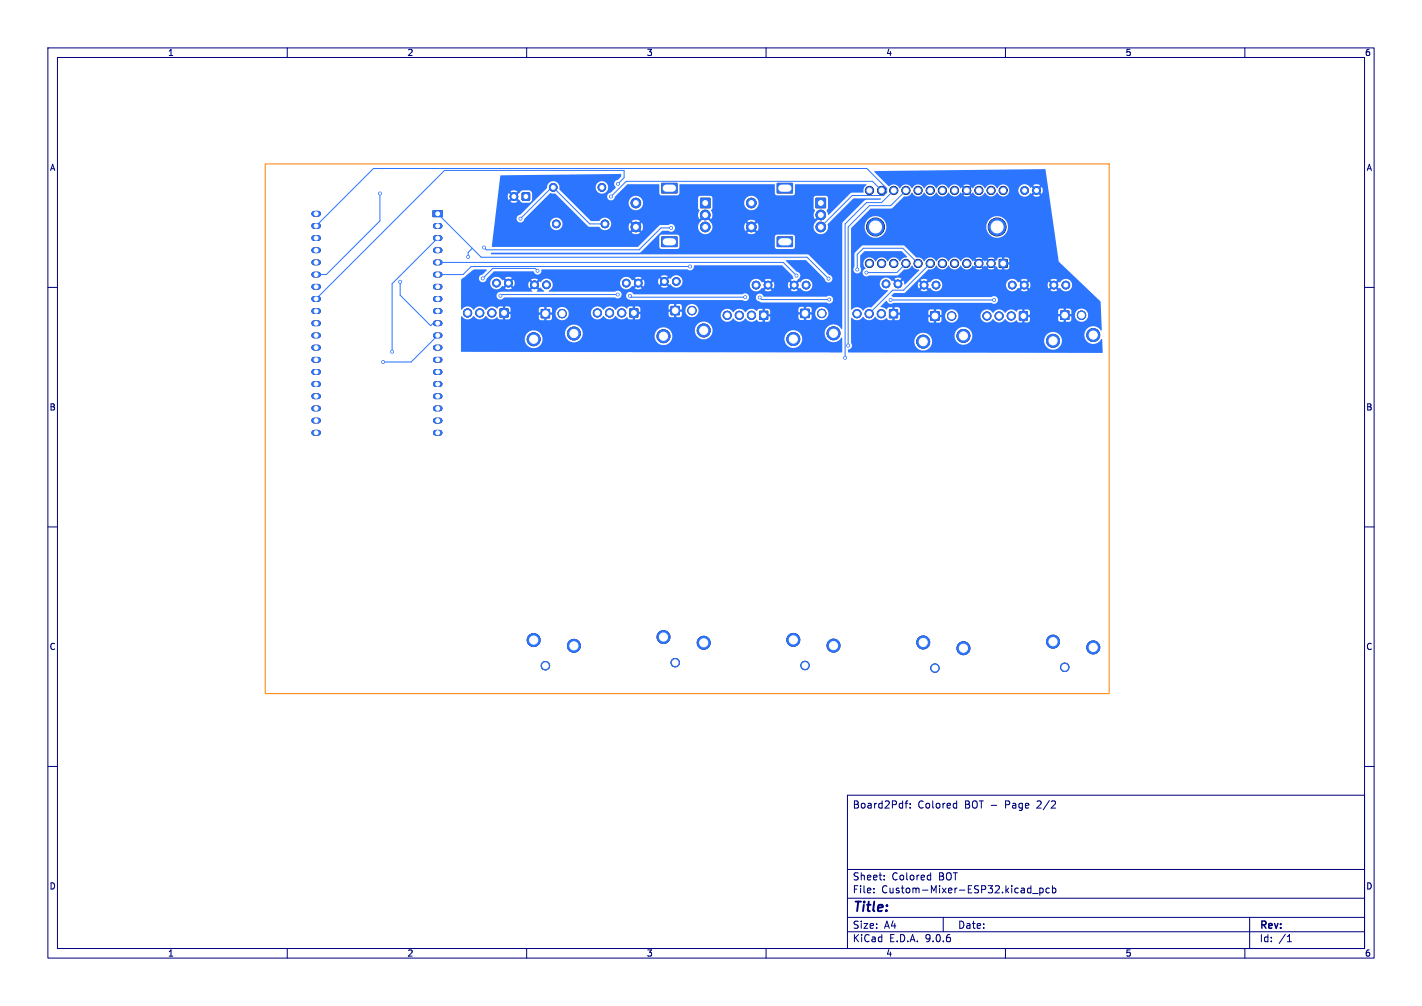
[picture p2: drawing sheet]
<svg xmlns="http://www.w3.org/2000/svg" width="297mm" height="210mm" viewBox="0 0 297 210" stroke-linecap="round" stroke-linejoin="round" font-family="sans-serif">
<defs><g id="words">
<text font-size="2.8" fill="#000080" x="178" y="190.9">Title:</text>
<g font-size="2.1" fill="#000080">
<text x="178" y="169">Board2Pdf:</text>
<text x="191.7" y="169">Colored</text>
<text x="201.5" y="169">BOT -</text>
<text x="210.2" y="169">Page</text>
<text x="217" y="169">2/2</text>
<text x="178" y="184">Sheet:</text>
<text x="186.2" y="184">Colored</text>
<text x="196.1" y="184">BOT</text>
<text x="178" y="186.7">File:</text>
<text x="184.1" y="186.7">Custom-Mixer-ESP32.kicad_pcb</text>
<text x="178" y="196.9">KiCad</text>
<text x="178" y="194.1">Size:</text>
<text x="184.7" y="194.1">A4</text>
<text x="185.7" y="196.9">E.D.A.</text>
<text x="193.3" y="196.9">9.0.6</text>
<text x="200" y="194.1">Date:</text>
<text x="263" y="194.3">Rev:</text>
<text x="263" y="196.9">Id:</text>
<text x="267.1" y="196.9">/1</text>
</g>
<g font-size="1.8" fill="#000080">
<text x="35" y="11.9">1</text>
<text x="85" y="11.9">2</text>
<text x="135" y="11.9">3</text>
<text x="185" y="11.9">4</text>
<text x="235" y="11.9">5</text>
<text x="285" y="11.9">6</text>
<text x="10.3" y="35.9">A</text>
<text x="285.4" y="35.9">A</text>
<text x="10.3" y="85.9">B</text>
<text x="285.3" y="85.9">B</text>
<text x="10.3" y="135.9">C</text>
<text x="285.3" y="135.9">C</text>
<text x="10.3" y="185.9">D</text>
<text x="285.3" y="185.9">D</text>
<text x="35" y="199.9">1</text>
<text x="85" y="199.9">2</text>
<text x="135" y="199.9">3</text>
<text x="185" y="199.9">4</text>
<text x="235" y="199.9">5</text>
<text x="285" y="199.9">6</text>
</g>
</g></defs>
<g fill="#000" stroke="#000" stroke-width=".21">
<path d="M90.4 44h2v1.2h-2zM109.1 40.3h1.5v1.5h-1.5zM138.2 38.3h3.2v2h-3.2zM138.2 49.5h3.2v2h-3.2zM146.3 41.4h2v2h-2zM162.3 38.3h3.2v2h-3.2zM162.3 49.5h3.2v2h-3.2zM170.4 41.4h2v2h-2zM208.7 54.2h1.7v1.6h-1.7zM104.4 64.5h1.7v1.7h-1.7zM113 64.6h1.8v1.7h-1.8zM131.5 64.5h1.7v1.7h-1.7z"/>
<path d="M140.2 64h1.7v1.7h-1.7zM158.7 65h1.7v1.7h-1.7zM167.3 64.6h1.7v1.7h-1.7zM185.8 64.6h1.7v1.7h-1.7zM194.4 65.1h1.7v1.7h-1.7zM212.9 65.1h1.7v1.7h-1.7zM221.5 64.9h1.8v1.8h-1.8z"/>
<circle cx="115.6" cy="39.1" r=".8"/>
<circle cx="125.7" cy="39.1" r=".8"/>
<circle cx="181.6" cy="39.8" r=".86"/>
<circle cx="184.1" cy="39.8" r=".86"/>
<circle cx="186.7" cy="39.8" r=".86"/>
<circle cx="189.2" cy="39.8" r=".86"/>
<circle cx="191.8" cy="39.8" r=".86"/>
<circle cx="194.3" cy="39.8" r=".86"/>
<circle cx="196.8" cy="39.8" r=".86"/>
<circle cx="199.4" cy="39.8" r=".86"/>
<circle cx="201.9" cy="39.8" r=".86"/>
<circle cx="204.5" cy="39.8" r=".86"/>
<circle cx="207" cy="39.8" r=".86"/>
<circle cx="209.5" cy="39.8" r=".86"/>
<circle cx="214" cy="39.8" r=".8"/>
<circle cx="216.5" cy="39.8" r=".8"/>
<circle cx="103.7" cy="59.1" r=".8"/>
<circle cx="106.2" cy="59.1" r=".8"/>
<circle cx="107.3" cy="41" r=".8"/>
<circle cx="111.6" cy="59.5" r=".8"/>
<circle cx="114.1" cy="59.5" r=".8"/>
<circle cx="116.2" cy="46.7" r=".8"/>
<circle cx="126.3" cy="46.7" r=".8"/>
<circle cx="130.8" cy="59.1" r=".8"/>
<circle cx="132.8" cy="47.4" r="1"/>
<circle cx="132.8" cy="42.4" r="1"/>
<circle cx="133.3" cy="59.1" r=".8"/>
<circle cx="138.8" cy="58.8" r=".8"/>
<circle cx="141.3" cy="58.8" r=".8"/>
<circle cx="147.3" cy="44.9" r="1"/>
<circle cx="147.3" cy="47.4" r="1"/>
<circle cx="156.9" cy="47.4" r="1"/>
<circle cx="156.9" cy="42.4" r="1"/>
<circle cx="157.9" cy="59.5" r=".8"/>
<circle cx="160.4" cy="59.5" r=".8"/>
<circle cx="165.9" cy="59.5" r=".8"/>
<circle cx="168.4" cy="59.5" r=".8"/>
<circle cx="171.4" cy="44.9" r="1"/>
<circle cx="171.4" cy="47.4" r="1"/>
<circle cx="181.6" cy="55" r=".86"/>
<circle cx="182.9" cy="47.4" r="1.86"/>
<circle cx="184.1" cy="55" r=".86"/>
<circle cx="185.1" cy="59.3" r=".8"/>
<circle cx="186.7" cy="55" r=".86"/>
<circle cx="187.6" cy="59.3" r=".8"/>
<circle cx="189.2" cy="55" r=".86"/>
<circle cx="191.8" cy="55" r=".86"/>
<circle cx="193" cy="59.5" r=".8"/>
<circle cx="194.3" cy="55" r=".86"/>
<circle cx="195.5" cy="59.5" r=".8"/>
<circle cx="196.8" cy="55" r=".86"/>
<circle cx="199.4" cy="55" r=".86"/>
<circle cx="201.9" cy="55" r=".86"/>
<circle cx="204.5" cy="55" r=".86"/>
<circle cx="207" cy="55" r=".86"/>
<circle cx="208.3" cy="47.4" r="1.86"/>
<circle cx="211.4" cy="59.5" r=".8"/>
<circle cx="213.9" cy="59.5" r=".8"/>
<circle cx="220.1" cy="59.5" r=".8"/>
<circle cx="222.6" cy="59.5" r=".8"/>
<circle cx="97.7" cy="65.3" r=".85"/>
<circle cx="100.2" cy="65.3" r=".85"/>
<circle cx="102.7" cy="65.3" r=".85"/>
<circle cx="111.5" cy="70.8" r="1.35"/>
<circle cx="117.4" cy="65.5" r=".87"/>
<circle cx="119.9" cy="69.6" r="1.35"/>
<circle cx="124.8" cy="65.3" r=".85"/>
<circle cx="127.3" cy="65.3" r=".85"/>
<circle cx="129.9" cy="65.3" r=".85"/>
<circle cx="138.6" cy="70.2" r="1.35"/>
<circle cx="144.5" cy="64.8" r=".87"/>
<circle cx="147" cy="69" r="1.35"/>
<circle cx="151.9" cy="65.8" r=".85"/>
<circle cx="154.4" cy="65.8" r=".85"/>
<circle cx="157" cy="65.8" r=".85"/>
<circle cx="165.7" cy="70.8" r="1.35"/>
<circle cx="171.6" cy="65.4" r=".87"/>
<circle cx="174.1" cy="69.6" r="1.35"/>
<circle cx="179" cy="65.5" r=".85"/>
<circle cx="181.5" cy="65.5" r=".85"/>
<circle cx="184.1" cy="65.5" r=".85"/>
<circle cx="192.8" cy="71.3" r="1.35"/>
<circle cx="198.8" cy="66" r=".87"/>
<circle cx="201.2" cy="70.1" r="1.35"/>
<circle cx="206.1" cy="66" r=".85"/>
<circle cx="208.7" cy="66" r=".85"/>
<circle cx="211.2" cy="66" r=".85"/>
<circle cx="219.9" cy="71.1" r="1.35"/>
<circle cx="225.9" cy="65.8" r=".87"/>
<circle cx="228.3" cy="69.9" r="1.35"/>
<circle cx="111.5" cy="133.6" r="1.35"/>
<circle cx="113.9" cy="139" r=".87"/>
<circle cx="119.9" cy="134.8" r="1.35"/>
<circle cx="138.6" cy="133" r="1.35"/>
<circle cx="141" cy="138.3" r=".87"/>
<circle cx="147" cy="134.2" r="1.35"/>
<circle cx="165.7" cy="133.6" r="1.35"/>
<circle cx="168.1" cy="138.9" r=".87"/>
<circle cx="174.1" cy="134.8" r="1.35"/>
<circle cx="192.8" cy="134.1" r="1.35"/>
<circle cx="195.3" cy="139.5" r=".87"/>
<circle cx="201.2" cy="135.3" r="1.35"/>
<circle cx="219.9" cy="133.9" r="1.35"/>
<circle cx="222.4" cy="139.3" r=".87"/>
<circle cx="228.3" cy="135.1" r="1.35"/>
</g>
<g fill="none" stroke="#000" stroke-width="1.2">
<path d="M65.6 47.2h.8M65.6 49.7h.8M65.6 52.2h.8M65.6 54.8h.8M65.6 57.3h.8M65.6 59.9h.8M65.6 44.6h.8M91 47.2h.8M91 49.7h.8M91 52.2h.8M91 54.8h.8M91 57.3h.8"/>
<path d="M91 59.9h.8M65.6 62.4h.8M65.6 64.9h.8M65.6 67.5h.8M65.6 70h.8M65.6 72.6h.8M65.6 75.1h.8M65.6 77.6h.8M91 62.4h.8M91 64.9h.8M91 67.5h.8M91 70h.8"/>
<path d="M91 72.6h.8M91 75.1h.8M91 77.6h.8M65.6 80.2h.8M65.6 82.7h.8M65.6 85.3h.8M65.6 90.3h.8M65.6 87.8h.8M91 80.2h.8M91 82.7h.8M91 85.3h.8M91 87.8h.8"/>
<path d="M91 90.3h.8"/>
</g>
<g fill="#2b75ff" stroke="#2b75ff" stroke-width=".21">
<path d="M194.4 65.1h1.7v1.7h-1.7z"/>
<path d="M167.3 64.6h1.7v1.7h-1.7z"/>
<path d="M104.4 64.5h1.7v1.7h-1.7z"/>
<path d="M131.5 64.5h1.7v1.7h-1.7z"/>
<path d="M140.2 64h1.7v1.7h-1.7z"/>
<path d="M90.4 44h2v1.2h-2z"/>
<path d="M221.5 64.9h1.8v1.8h-1.8z"/>
<path d="M208.8 54.2h1.5v1.6h-1.5z"/>
<path d="M113 64.6h1.8v1.7h-1.8z"/>
<path d="M170.4 41.4h2v2h-2z"/>
<path d="M162.3 38.3h3.2v2h-3.2z"/>
<path d="M162.3 49.5h3.2v2h-3.2z"/>
<path d="M109.1 40.3h1.5v1.5h-1.5z"/>
<path d="M146.3 41.4h2v2h-2z"/>
<path d="M138.2 38.3h3.2v2h-3.2z"/>
<path d="M138.2 49.5h3.2v2h-3.2z"/>
<path d="M212.9 65.1h1.7v1.7h-1.7z"/>
<path d="M185.8 64.6h1.7v1.7h-1.7z"/>
<path d="M158.7 65h1.7v1.7h-1.7z"/>
<circle cx="157.9" cy="59.5" r=".8"/>
<circle cx="160.4" cy="59.5" r=".8"/>
<circle cx="168.4" cy="59.5" r=".8"/>
<circle cx="165.9" cy="59.5" r=".8"/>
<circle cx="198.8" cy="66" r=".87"/>
<circle cx="195.3" cy="139.5" r=".87"/>
<circle cx="201.2" cy="70.1" r="1.35"/>
<circle cx="192.8" cy="71.3" r="1.35"/>
<circle cx="192.8" cy="134.1" r="1.35"/>
<circle cx="201.2" cy="135.3" r="1.35"/>
<circle cx="171.6" cy="65.4" r=".87"/>
<circle cx="168.1" cy="138.9" r=".87"/>
<circle cx="174.1" cy="69.6" r="1.35"/>
<circle cx="165.7" cy="70.8" r="1.35"/>
<circle cx="165.7" cy="133.6" r="1.35"/>
<circle cx="174.1" cy="134.8" r="1.35"/>
<circle cx="185.1" cy="59.3" r=".8"/>
<circle cx="187.6" cy="59.3" r=".8"/>
<circle cx="102.7" cy="65.3" r=".85"/>
<circle cx="100.2" cy="65.3" r=".85"/>
<circle cx="97.7" cy="65.3" r=".85"/>
<circle cx="126.3" cy="46.7" r=".8"/>
<circle cx="116.2" cy="46.7" r=".8"/>
<circle cx="129.9" cy="65.3" r=".85"/>
<circle cx="127.3" cy="65.3" r=".85"/>
<circle cx="124.8" cy="65.3" r=".85"/>
<circle cx="144.5" cy="64.8" r=".87"/>
<circle cx="141" cy="138.3" r=".87"/>
<circle cx="147" cy="69" r="1.35"/>
<circle cx="138.6" cy="70.2" r="1.35"/>
<circle cx="138.6" cy="133" r="1.35"/>
<circle cx="147" cy="134.2" r="1.35"/>
<circle cx="225.9" cy="65.8" r=".87"/>
<circle cx="222.4" cy="139.3" r=".87"/>
<circle cx="228.3" cy="69.9" r="1.35"/>
<circle cx="219.9" cy="71.1" r="1.35"/>
<circle cx="219.9" cy="133.9" r="1.35"/>
<circle cx="228.3" cy="135.1" r="1.35"/>
<circle cx="207" cy="55" r=".75"/>
<circle cx="204.5" cy="55" r=".75"/>
<circle cx="201.9" cy="55" r=".75"/>
<circle cx="199.4" cy="55" r=".75"/>
<circle cx="196.8" cy="55" r=".75"/>
<circle cx="194.3" cy="55" r=".75"/>
<circle cx="191.8" cy="55" r=".75"/>
<circle cx="189.2" cy="55" r=".75"/>
<circle cx="186.7" cy="55" r=".75"/>
<circle cx="184.1" cy="55" r=".75"/>
<circle cx="181.6" cy="55" r=".75"/>
<circle cx="181.6" cy="39.8" r=".75"/>
<circle cx="184.1" cy="39.8" r=".75"/>
<circle cx="186.7" cy="39.8" r=".75"/>
<circle cx="189.2" cy="39.8" r=".75"/>
<circle cx="191.8" cy="39.8" r=".75"/>
<circle cx="194.3" cy="39.8" r=".75"/>
<circle cx="196.8" cy="39.8" r=".75"/>
<circle cx="199.4" cy="39.8" r=".75"/>
<circle cx="201.9" cy="39.8" r=".75"/>
<circle cx="204.5" cy="39.8" r=".75"/>
<circle cx="207" cy="39.8" r=".75"/>
<circle cx="209.5" cy="39.8" r=".75"/>
<circle cx="208.3" cy="47.4" r="1.76"/>
<circle cx="182.9" cy="47.4" r="1.76"/>
<circle cx="222.6" cy="59.5" r=".8"/>
<circle cx="220.1" cy="59.5" r=".8"/>
<circle cx="141.3" cy="58.8" r=".8"/>
<circle cx="138.8" cy="58.8" r=".8"/>
<circle cx="195.5" cy="59.5" r=".8"/>
<circle cx="193" cy="59.5" r=".8"/>
<circle cx="117.4" cy="65.5" r=".87"/>
<circle cx="113.9" cy="139" r=".87"/>
<circle cx="119.9" cy="69.6" r="1.35"/>
<circle cx="111.5" cy="70.8" r="1.35"/>
<circle cx="111.5" cy="133.6" r="1.35"/>
<circle cx="119.9" cy="134.8" r="1.35"/>
<circle cx="211.4" cy="59.5" r=".8"/>
<circle cx="213.9" cy="59.5" r=".8"/>
<circle cx="171.4" cy="47.4" r="1"/>
<circle cx="171.4" cy="44.9" r="1"/>
<circle cx="156.9" cy="47.4" r="1"/>
<circle cx="156.9" cy="42.4" r="1"/>
<circle cx="107.3" cy="41" r=".8"/>
<circle cx="147.3" cy="47.4" r="1"/>
<circle cx="147.3" cy="44.9" r="1"/>
<circle cx="132.8" cy="47.4" r="1"/>
<circle cx="132.8" cy="42.4" r="1"/>
<circle cx="103.7" cy="59.1" r=".8"/>
<circle cx="106.2" cy="59.1" r=".8"/>
<circle cx="211.2" cy="66" r=".85"/>
<circle cx="208.7" cy="66" r=".85"/>
<circle cx="206.1" cy="66" r=".85"/>
<circle cx="130.8" cy="59.1" r=".8"/>
<circle cx="133.3" cy="59.1" r=".8"/>
<circle cx="114.1" cy="59.5" r=".8"/>
<circle cx="111.6" cy="59.5" r=".8"/>
<circle cx="115.6" cy="39.1" r=".8"/>
<circle cx="125.7" cy="39.1" r=".8"/>
<circle cx="184.1" cy="65.5" r=".85"/>
<circle cx="181.5" cy="65.5" r=".85"/>
<circle cx="179" cy="65.5" r=".85"/>
<circle cx="214" cy="39.8" r=".8"/>
<circle cx="216.5" cy="39.8" r=".8"/>
<circle cx="157" cy="65.8" r=".85"/>
<circle cx="154.4" cy="65.8" r=".85"/>
<circle cx="151.9" cy="65.8" r=".85"/>
<circle cx="81.9" cy="73.4" r=".3"/>
<circle cx="166.4" cy="57.5" r=".3"/>
<circle cx="144.1" cy="55.6" r=".3"/>
<circle cx="207.6" cy="62.6" r=".3"/>
<circle cx="158.7" cy="62.1" r=".3"/>
<circle cx="186" cy="62.6" r=".3"/>
<circle cx="173.1" cy="58.2" r=".3"/>
<circle cx="97.8" cy="53.6" r=".3"/>
<circle cx="112.3" cy="56.5" r=".3"/>
<circle cx="129" cy="61.5" r=".3"/>
<circle cx="100.8" cy="58.1" r=".3"/>
<circle cx="108.7" cy="45.7" r=".3"/>
<circle cx="173.2" cy="62.5" r=".3"/>
<circle cx="131.6" cy="61.7" r=".3"/>
<circle cx="104.5" cy="61.7" r=".3"/>
<circle cx="155.6" cy="62" r=".3"/>
<circle cx="179.1" cy="56.3" r=".3"/>
<circle cx="181" cy="56.9" r=".3"/>
<circle cx="176.5" cy="74.7" r=".3"/>
<circle cx="177.1" cy="72.1" r=".3"/>
<circle cx="127.6" cy="41" r=".3"/>
<circle cx="79.4" cy="40.4" r=".3"/>
<circle cx="140.2" cy="47.6" r=".3"/>
<circle cx="83.6" cy="58.8" r=".3"/>
<circle cx="101.1" cy="51.7" r=".3"/>
<circle cx="80" cy="75.6" r=".3"/>
<circle cx="129.1" cy="38.4" r=".3"/>
</g>
<g fill="none" stroke="#2b75ff" stroke-width="1.2">
<path d="M65.6 47.2h.8M65.6 49.7h.8M65.6 52.2h.8M65.6 54.8h.8M65.6 57.3h.8M65.6 59.9h.8M65.6 44.6h.8M91 47.2h.8M91 49.7h.8M91 52.2h.8M91 54.8h.8M91 57.3h.8"/>
<path d="M91 59.9h.8M65.6 62.4h.8M65.6 64.9h.8M65.6 67.5h.8M65.6 70h.8M65.6 72.6h.8M65.6 75.1h.8M65.6 77.6h.8M91 62.4h.8M91 64.9h.8M91 67.5h.8M91 70h.8"/>
<path d="M91 72.6h.8M91 75.1h.8M91 77.6h.8M65.6 80.2h.8M65.6 82.7h.8M65.6 85.3h.8M65.6 90.3h.8M65.6 87.8h.8M91 80.2h.8M91 82.7h.8M91 85.3h.8M91 87.8h.8"/>
<path d="M91 90.3h.8"/>
</g>
<g fill="none" stroke="#2b75ff" stroke-width=".21">
<path d="M129.1 38.4l1.3-1.3v-1.5h-37.6l-26.8 26.8M184.1 39.8l-1.9-1.9h-51.4l-3.2 3.1M186.7 39.8l-2.6 2.5h-3.1l-4.5 4.4v28M189.2 39.8l-3.2 3.1h-4.4l-4.5 4.5v24.7M66 47.2l12-12h103l4.2 4.1v.9l-.6 .6h-6.6l-6.6 6.6M79.4 40.4v5.7l-11.3 11.2h-2.1M83.6 58.8v2.8l6.4 6.4 .5-.5h.9M91.4 49.7l-9.5 9.5v14.2M91.4 54.8h72.2l2.8 2.7M91.4 44.6l9.1 9.1h68.1l4.5 4.5M98.6 51.8l-.8 .9v.9M108.7 45.7l6.5-6.6h.4l7.6 7.6h3.1"/>
<path d="M112.3 56.5l-.5-.5h-8.9l-2.1 2.1M140.2 47.6h-2.1l-4.6 4.6h-31.9l-.5-.5M144.1 55.6h-45.7l-1.7 1.7h-5.3M189.2 55l-1.9 1.9h-6.3M191.8 55l-3.2-3.2h-8.3l-1.2 1.3v3.2M194.3 55l-5.6 5.6h-2.2l-5 4.9M91.4 70l-5.5 5.6h-5.9M129 61.5h-24.2l-.3 .2M131.6 61.8l.3 .2h23.7M158.7 62.1l.4 .4h14.1M186 62.6h21.6"/>
</g>
<g fill="#2b75ff">
<path d="M182.7 35.7l35.6-.4 .7 4.4h-1.2l-.2-.7-.7 .7-.4-.3 .7-.7a1.29 1.29 0 0 0-1.4 0l.7 .7-.4 .3-.7-.7-.2 .2a1.33 1.33 0 0 0-2.1-.4 1.33 1.33 0 0 0 .1 2.1 1.33 1.33 0 0 0 2-.6l.2 .2 .7-.7 .4 .4-.7 .7a1.29 1.29 0 0 0 1.4-.1l-.7-.6 .4-.4 .7 .7 .2-.8h1.2l1.1 7.5h-9.6v-.3a2.26 2.26 0 0 0-2.4-1.8 2.26 2.26 0 0 0-2.1 2.1h-20.9v-.3a2.26 2.26 0 0 0-3.7-1.3 2.26 2.26 0 0 0 .6 3.9 2.26 2.26 0 0 0 3.1-2.3h20.9v.3a2.26 2.26 0 0 0 2.4 2.1 2.26 2.26 0 0 0 2.1-2.4h9.6l1 7.4 5.1 4.8h-2.3a1.35 1.35 0 0 0-1.1-1.2 1.35 1.35 0 0 0-1.4 .8l-.2-.2-.7 .7-.3-.4 .6-.7a1.29 1.29 0 0 0-1.4 0l.7 .7-.4 .4-.7-.7-.2 .6h-3.6l-.2-.6-.7 .7-.3-.4 .6-.7a1.29 1.29 0 0 0-1.4 0l.7 .7-.4 .4-.7-.7-.2 .1a1.32 1.32 0 0 0-1.4-.7 1.32 1.32 0 0 0-1.1 1.2h-13.3v-.2a1.35 1.35 0 0 0-1.2-1 1.35 1.35 0 0 0-1.3 .8l-.2-.2-.7 .7-.4-.4 .7-.7a1.29 1.29 0 0 0-1.4 0l.7 .7-.4 .4-.7-.7a1.29 1.29 0 0 0 0 1.4l.7-.6 .4 .3-.7 .7a1.29 1.29 0 0 0 1.4 0l-.7-.7 .4-.3 .7 .6 .2-.1a1.31 1.31 0 0 0 1.5 .7 1.31 1.31 0 0 0 1-1.4h13.3v.2a1.35 1.35 0 0 0 1.1 1.2 1.35 1.35 0 0 0 1.5-.7l.1 .1 .7-.6 .4 .3-.7 .7a1.29 1.29 0 0 0 1.4 0l-.6-.7 .3-.3 .7 .6 .2-.8h3.6l.2 .8 .7-.6 .4 .3-.7 .7a1.29 1.29 0 0 0 1.4 0l-.6-.7 .3-.3 .7 .6 .2-.1a1.31 1.31 0 0 0 1.5 .7 1.31 1.31 0 0 0 1-1.4h2.3l3.7 3.5 .1 2.8h-2.7l-.1-.1a1.37 1.37 0 0 0-.9-1.1 1.37 1.37 0 0 0-1.4 .4h-1.1l-.3-.4-.9-.1v.9h-.5v-.9h-.6l-.4 .3-.1 .4h-5.9l-.3-.4-.8-.1v.9h-.5v-.9h-.6l-.6 .5a1.52 1.52 0 0 0-2.4 .2 1.48 1.48 0 0 0-2.5 0 1.4 1.4 0 0 0-1.5-.7 1.4 1.4 0 0 0-1.1 1.3h-4.7v-.3a1.38 1.38 0 0 0-2.3-.6h-1.2l-.2-.3-.9-.1v.8h-.5v-.8l-.8 .1-.3 .3v.7h.8v.5h-.8l.1 .9 .3 .2h.7v-.8h.5v.8h.9l.2-.3v-.8h-.8v-.5h.8v-.7l1.1 .1a1.38 1.38 0 0 0 .6 2.2 1.38 1.38 0 0 0 1.8-1.4h4.7v.2a1.4 1.4 0 0 0 1.1 1.2 1.4 1.4 0 0 0 1.5-.7 1.48 1.48 0 0 0 2.5 0 1.57 1.57 0 0 0 2.5 .3l.3 .4h.8v-.9h.5v.9h.8l.3-.4v-.7h-.9v-.5h.9v-.6h5.9v.5h.8v.5h-.8l.2 .9 .9 .2v-.9h.5v.9h.8l.4-.4v-.7h-.9v-.5h.9v-.7h1a1.38 1.38 0 0 0 .7 2.2 1.38 1.38 0 0 0 1.8-1.4h2.7l.1 3.2-.2 .1a1.86 1.86 0 0 0-2.6-.6 1.86 1.86 0 0 0-.5 2.6h-5v-.2a1.85 1.85 0 0 0-1.4-1.5 1.85 1.85 0 0 0-1.9 .7h-15.4l-.1-.2a1.85 1.85 0 0 0-2.5-1.4 1.85 1.85 0 0 0-.8 2.8h-5l-.1-.2a1.85 1.85 0 0 0-2.9-1.1 1.85 1.85 0 0 0 .4 3.1 1.85 1.85 0 0 0 2.6-1.8h5l.1 .1a1.85 1.85 0 0 0 2.1 .5 1.85 1.85 0 0 0 1.2-1.8h15.4a1.85 1.85 0 0 0 .9 2.9 1.85 1.85 0 0 0 2.4-1.9h5l.1 .2a1.91 1.91 0 0 0 3.2-.5l.1 .2 .1 2.6-.1 .2-53-.1-.1-.1 .1-.5a.87 .87 0 0 0 .7-1.2l-.2-.2v-5.2h.3a1.41 1.41 0 0 0 2.3-.3 1.48 1.48 0 0 0 2.5 0 1.57 1.57 0 0 0 2.4 .3l.3 .4h.9v-.9h.5v.9h.8l.3-.4v-.7h-.9v-.5h.9v-.6l-.3-.4-.8-.1v1h-.5v-1l-.9 .1-.4 .4-.5-.4-.6-.1-.1-.2 1.3-1.1a.86 .86 0 0 0 1.4 .4h20.4a.82 .82 0 0 0 1.2 0 .82 .82 0 0 0 0-1.2 .82 .82 0 0 0-1.2 0h-20.4l-.4-.2 .6-.6h2l.3-.1 4.8-4.8a1.54 1.54 0 0 0 1.7-.9 1.38 1.38 0 0 0 1.2 .9 1.38 1.38 0 0 0 1.3-.9 1.38 1.38 0 0 0 1.3 .9 1.38 1.38 0 0 0 1.2-.9 1.38 1.38 0 0 0 1.3 .9 1.38 1.38 0 0 0 1.3-.9l.2 .3 .6-.6 .3 .4-.5 .6a1.25 1.25 0 0 0 1.3-.1l-.5-.5 .3-.4 .6 .6 .2-.3 .2 .3 .6-.6 .4 .4-.6 .5a1.24 1.24 0 0 0 1.4 0l-.6-.5 .4-.4 .5 .6h.3v.3l.4 .2 .6 .1v-.9h.5v.9l.7-.1 .3-.3v-.6h-.8v-.5h.8v-.6l-.3-.4-.7-.1v.9h-.5v-.9l-.6 .1-.4 .2-.1 .3h-.2l-.5 .6-.4-.4 .5-.6a1.25 1.25 0 0 0-1.3 .1l.6 .5-.4 .4-.6-.6-.2 .3-.2-.3-.6 .6-.3-.4 .5-.5a1.24 1.24 0 0 0-1.3 0l.5 .5-.3 .4-.6-.6-.3 .3a1.34 1.34 0 0 0-1.2-.9 1.34 1.34 0 0 0-1.3 .9 1.38 1.38 0 0 0-1.2-.9 1.38 1.38 0 0 0-1.3 .9 1.38 1.38 0 0 0-1.3-.9 1.38 1.38 0 0 0-1.2 .9 1.38 1.38 0 0 0-1.3-.9 1.38 1.38 0 0 0-1.3 .9l-.1-.1a1.26 1.26 0 0 0-1.4-.7l-2.6-2.5-.2-.1h-8.5l-.2 .1-1.5 1.6v2.8a.82 .82 0 0 0 0 1.1 .82 .82 0 0 0 1.1 0 .82 .82 0 0 0 .1-1.1v-2.3l.9-1h7.7l1.2 1.2-.2 .1a2.12 2.12 0 0 0-1.4 .9 1.34 1.34 0 0 0-1.3-.9 1.34 1.34 0 0 0-1.2 .9 1.38 1.38 0 0 0-1.3-.9 1.38 1.38 0 0 0-1.2 .9 1.31 1.31 0 0 0-2-.6 1.31 1.31 0 0 0-.1 2 .85 .85 0 0 0-.6 1.2 .85 .85 0 0 0 1.3 .3h5.9l1.4-1.2a1.54 1.54 0 0 0 1.7-.9 1.74 1.74 0 0 0 1.5 .9l-2.9 3.1h-.2l-.3-.9-.6 .7-.4-.3 .7-.7a1.29 1.29 0 0 0-1.5 0l.7 .7-.3 .3-.7-.7-.3 .2a1.32 1.32 0 0 0-1.7-.6 1.32 1.32 0 0 0-.7 1.6 1.32 1.32 0 0 0 1.6 .9v.1l-3.4 3.5a1.82 1.82 0 0 0-1.8 .6 1.49 1.49 0 0 0-2.4-.2v-16.9l4-4.1 4.5-.1 2.5-2.5a1.54 1.54 0 0 0 1.7-.8 1.38 1.38 0 0 0 1.2 .8 1.38 1.38 0 0 0 1.3-.8 1.38 1.38 0 0 0 1.3 .8 1.38 1.38 0 0 0 1.3-.8 1.38 1.38 0 0 0 1.2 .8 1.38 1.38 0 0 0 1.3-.8 1.38 1.38 0 0 0 1.3 .8 1.38 1.38 0 0 0 1.2-.8l.3 .3 .5-.6 .4 .3-.5 .6a1.25 1.25 0 0 0 1.3 0l-.6-.6 .4-.3 .6 .6 .2-.3a1.34 1.34 0 0 0 1.3 .8 1.34 1.34 0 0 0 1.2-.8 1.38 1.38 0 0 0 1.3 .8 1.38 1.38 0 0 0 1.3-.8 1.27 1.27 0 0 0 1.7 .8 1.27 1.27 0 0 0 .6-1.8 1.27 1.27 0 0 0-1.9-.4l-.4 .5a1.38 1.38 0 0 0-1.3-.8 1.38 1.38 0 0 0-1.3 .8 1.38 1.38 0 0 0-1.2-.8 1.38 1.38 0 0 0-1.3 .8l-.2-.2-.6 .5-.4-.3 .6-.6a1.25 1.25 0 0 0-1.4 0l.6 .6-.4 .3-.5-.5-.3 .2a1.34 1.34 0 0 0-1.3-.8 1.34 1.34 0 0 0-1.2 .8 1.38 1.38 0 0 0-1.3-.8 1.38 1.38 0 0 0-1.2 .8 1.38 1.38 0 0 0-1.3-.8 1.38 1.38 0 0 0-1.3 .8 1.38 1.38 0 0 0-1.2-.8 1.38 1.38 0 0 0-1.3 .8 1.38 1.38 0 0 0-1.3-.8 1.38 1.38 0 0 0-1.3 .8 1.41 1.41 0 0 0-2.2-.4l-3.1-3z"/>
<path d="M112 59.5l.7 .7 .3-.2 .7 .8h-1.6l.3-.3-.7-.6z"/>
<path d="M104.5 36.6l25.2-.3v.5l-.6 .7a.83 .83 0 0 0-.8 .6 .83 .83 0 0 0 .3 .9h-1.6v-.2a1.3 1.3 0 0 0-2.1-.7 1.3 1.3 0 0 0 .3 2.2 1.3 1.3 0 0 0 1.8-1.3l1.6 .1-1 1.1a.82 .82 0 0 0-.8 .8 .82 .82 0 0 0 .8 .8 .82 .82 0 0 0 .9-.8l2.6-2.5h6.5l.1 1.9 .5 .4 3.4-.1 .3-.3v-1.8l.1-.1h19.7l.1 .1v1.8l.5 .4 3.5-.1 .2-.3v-1.8l.2-.1h14.7v.2a1.54 1.54 0 0 0-.6 1.5h-2.4l-.3 .1-4.5 4.6-.5-.9 .3-.5v-2.2l-.4-.4h-2.3l-.3 .4v1h-11.5v-.3a1.5 1.5 0 0 0-2.5-.7h-7.1l-.4-.4h-2.1l-.5 .4v1h-11.5v-.3a1.51 1.51 0 0 0-2.5-.8 1.51 1.51 0 0 0 .4 2.6 1.51 1.51 0 0 0 2.1-1.5h11.5v1.2l.3 .5a1.48 1.48 0 0 0 0 1.7l.7-.7 .4 .4-.8 .7a1.52 1.52 0 0 0-.2 2.3 1.52 1.52 0 0 0 2.3 0 1.52 1.52 0 0 0-.3-2.3l-.8-.7 .4-.4 .8 .7a2.05 2.05 0 0 0-.1-1.9l.3-.4v-2.1l7 .1a1.5 1.5 0 0 0 .7 2.4 1.5 1.5 0 0 0 1.9-1.5h11.5v1.2l.3 .5a1.48 1.48 0 0 0 0 1.7l.7-.7 .4 .4-1.2 1.2-.2 .7h-11.5l-.2-.8-.8 .8-.3-.4 .6-.8a1.49 1.49 0 0 0-1.6 .1l.7 .7-.4 .4-.8-.7a1.49 1.49 0 0 0 .1 1.6l.7-.7 .4 .4-.7 .8a1.49 1.49 0 0 0 1.7-.1l-.7-.7 .3-.4 .8 .7 .2-.9h11.5v.2a1.53 1.53 0 0 0 1.9 1.3 1.53 1.53 0 0 0 1.1-2l5.3-5.4 5.8 .1-.2 .2h-2.9l-.3 .1-4.6 4.6-.1 .3v2.7h-9.9l-.1-.3-.3-.1h-3.4l-.4 .4h-19.9l-.4-.4h-3.3l-.5 .4v2.1l.1 .3 .4 .2 3.4-.1 .3-.4v-2.1h19.9v2.1l.3 .4 3.5 .1 .4-.4v-2.2h9.9v13.1h-1.9a.83 .83 0 0 0-1.4-.6h-13a.86 .86 0 0 0-.9-.6 .86 .86 0 0 0-.8 .7h-1.5v-.2a.84 .84 0 0 0-1.3-.4h-22.8a.8 .8 0 0 0-.7-.5 .8 .8 0 0 0-.8 .5h-1v-.1a.84 .84 0 0 0-1.4-.4h-13.7l-.1-.1a1.36 1.36 0 0 0 .5-2.2 1.36 1.36 0 0 0-2.2 .3l-.2-.2-.7 .7-.3-.3 .6-.8a1.29 1.29 0 0 0-1.4 .1l.7 .7-.4 .3-.6-.7-.2 .3h-2.9l-.2-.6-.7 .7-.4-.4 .7-.7a1.29 1.29 0 0 0-1.4 0l.6 .7-.3 .4-.7-.7-.2 .1a1.33 1.33 0 0 0-2.1-.3 1.33 1.33 0 0 0 .1 2 1.33 1.33 0 0 0 2-.5l.2 .1 .7-.7 .3 .4-.6 .7a1.29 1.29 0 0 0 1.4 0l-.7-.7 .4-.4 .7 .7 .2-.8h2.9l-.1 .6 .3 .6 .6-.7 .4 .4-.7 .6 .3 .2-.1 .2h-6.3a.85 .85 0 0 0-1 .5 .85 .85 0 0 0 .4 1.1 .85 .85 0 0 0 1.1-.4h23.3a.8 .8 0 0 0 .8 .1 .8 .8 0 0 0 .4-.8h1a.99 .99 0 0 0 1.1 1.2h23.2l.3 .2a.8 .8 0 0 0 1-.8h1.5a1.31 1.31 0 0 0 1.3 1.1l13.6 .1a.8 .8 0 0 0 .8 0 .8 .8 0 0 0 .4-.7h1.9v2.8h-2.9a1.38 1.38 0 0 0-.9-1.2 1.38 1.38 0 0 0-1.5 .4h-1.1l-.2-.4h-.9v.8h-.5v-.8h-.7l-.4 .2v.6h-5.9l-.3-.4h-.8v.9h-.5v-.9h-.7l-.5 .4a1.52 1.52 0 0 0-2.4 .3 1.48 1.48 0 0 0-2.5 0 1.45 1.45 0 0 0-2.1-.5h-5.2v-.2a1.38 1.38 0 0 0-2.4-.6h-1.1l-.3-.4h-.8v.8h-.5v-.8h-.7l-.4 .2v.7h-6l-.2-.4h-.9v.9h-.5v-.9h-.6l-.5 .4a1.52 1.52 0 0 0-2.4 .3 1.48 1.48 0 0 0-2.6 0 1.4 1.4 0 0 0-1.5-.7 1.4 1.4 0 0 0-1.1 1.4h-4.6v-.1a1.37 1.37 0 0 0-1-1.2 1.37 1.37 0 0 0-1.4 .4h-1.1l-.3-.3-.8-.1v.8h-.5v-.8l-.9 .1-.3 .3v.7h.9v.5h-.9l.1 .9 .3 .2h.8v-.8h.5v.8h.8l.3-.3v-.8h-.8v-.5h.8v-.7l1.1 .1a1.38 1.38 0 0 0 .6 2.2 1.38 1.38 0 0 0 1.8-1.4h4.6a1.4 1.4 0 0 0 1.1 1.3 1.4 1.4 0 0 0 1.5-.7 1.48 1.48 0 0 0 2.6 0 1.57 1.57 0 0 0 2.4 .2l.3 .4 .8 .1v-.9h.5v.9l.9-.1 .2-.3v-.7h-.9v-.5h.9v-.7h6v.2h.8v.5h-.8l.1 1 1 .1v-.8h.5v.8h.7l.4-.4v-.7h-.8v-.5h.8v-.7h1.1a1.38 1.38 0 0 0 .6 2.2 1.38 1.38 0 0 0 1.8-1.4h5.2l-.1 .1a1.38 1.38 0 0 0 .1 2.1 1.38 1.38 0 0 0 2-.4 1.48 1.48 0 0 0 2.6 0 1.57 1.57 0 0 0 2.4 .2l.3 .4 .9 .1v-.9h.5v.9l.8-.1 .2-.3 .1-.7h-1v-.5h1v-.7h5.9v.3h.8v.5h-.8l.1 1 1 .1v-.8h.5v.8h.7l.4-.4v-.7h-.8v-.5h.8v-.7h1.1a1.38 1.38 0 0 0 .6 2.2 1.38 1.38 0 0 0 1.8-1.4h2.9v3.3l-.2 .1a1.87 1.87 0 0 0-1.7-1 1.87 1.87 0 0 0-1.6 1.2h-23.6v-.3a1.85 1.85 0 0 0-2.6-1.3 1.85 1.85 0 0 0-.7 2.8h-5.1v-.3a1.85 1.85 0 0 0-1.7-1.5 1.85 1.85 0 0 0-1.8 1.2h-15.2v-.2a1.85 1.85 0 0 0-2.6-1.4 1.85 1.85 0 0 0-.7 2.8h-5.1v-.2a1.85 1.85 0 0 0-3-1.1 1.85 1.85 0 0 0 .4 3.1 1.85 1.85 0 0 0 2.6-1.8h5.1l.1 .1a1.85 1.85 0 0 0 2.1 .5 1.85 1.85 0 0 0 1.1-1.8h15.1a1.85 1.85 0 0 0 1.5 2.5 1.85 1.85 0 0 0 2.1-1.9h5.1l.1 .1a1.85 1.85 0 0 0 2.1 .5 1.85 1.85 0 0 0 1.1-1.8h23.6l-.1 .1a1.84 1.84 0 0 0 .3 1.7h-5.1v-.3a1.85 1.85 0 0 0-3-1.1 1.85 1.85 0 0 0 .4 3.2 1.85 1.85 0 0 0 2.6-1.8h5.1l.1 .1a1.99 1.99 0 0 0 3.1-.3l.1 3-.1 .1-79.4-.1-.1-.2 .1-7.3a1.49 1.49 0 0 0 2.5 0 1.48 1.48 0 0 0 2.6 0 1.57 1.57 0 0 0 2.4 .2l.3 .4 .8 .1v-.9h.5v.9l.9-.1 .2-.3v-.7h-.9v-.5h.9v-.7l-.2-.4h-.9v.9h-.5v-.9h-.8l-.3 .4a1.52 1.52 0 0 0-2.4 .3 1.48 1.48 0 0 0-2.6 0 1.53 1.53 0 0 0-2.5-.1l-.1-6.2 2.7-2.2 2.6 .1 .1 .1-.9 .9a.82 .82 0 0 0-.8 .8 .82 .82 0 0 0 .8 .8 .82 .82 0 0 0 .9-.8l1.5-1.5h8.2a.89 .89 0 0 0 1 .7 .89 .89 0 0 0 .7-1l30.4-.1a.88 .88 0 0 0 1.1 .1 .88 .88 0 0 0 .4-.9h18.3l2.2 2.2 .2 .5-.6 .3 .7 .7-.3 .4-.7-.7-.2 .6h-2.9l-.2-.6-.7 .7-.3-.4 .6-.7a1.29 1.29 0 0 0-1.4 0l.7 .7-.4 .4-.7-.7-.2 .1a1.32 1.32 0 0 0-2.2-.2l-14.4-.1a1.35 1.35 0 0 0-1.1-1.1 1.35 1.35 0 0 0-1.4 .7l-.2-.2-.6 .7-.4-.3 .6-.8a1.29 1.29 0 0 0-1.4 .1l.7 .7-.3 .3-.7-.7-.2 1h-2.9l-.2-.6-.7 .7-.3-.4 .6-.7a1.29 1.29 0 0 0-1.4 0l.7 .7-.4 .4-.7-.7-.2 .1a1.33 1.33 0 0 0-2.1-.3 1.33 1.33 0 0 0 .2 2 1.33 1.33 0 0 0 2-.5l.1 .1 .7-.7 .4 .4-.7 .7a1.29 1.29 0 0 0 1.4 0l-.6-.7 .3-.4 .7 .7 .2-.8h2.9l.2 .5 .7-.7 .3 .4-.7 .6a1.29 1.29 0 0 0 1.5 0l-.7-.6 .4-.4 .6 .7 .3-.2a1.31 1.31 0 0 0 1.5 .7 1.31 1.31 0 0 0 1-1.3h14.3a1.33 1.33 0 0 0 .4 1.9 1.33 1.33 0 0 0 1.9-.5l.1 .1 .7-.6 .4 .3-.7 .7a1.29 1.29 0 0 0 1.4 0l-.6-.7 .3-.3 .7 .6 .2-.8h2.9l.2 .8 .7-.6 .3 .3-.6 .7a1.29 1.29 0 0 0 1.4 0l-.7-.7 .4-.3 .6 .6 .3-.1a1.33 1.33 0 0 0 2 .4 1.33 1.33 0 0 0-.1-2.1 1.33 1.33 0 0 0-2 .6l-.2-.2-.6 .7-.4-.4 .7-.7a.88 .88 0 0 0 .5-.9 .88 .88 0 0 0-.7-.8l-2.2-2.2v-.2h4.1l3.9 3.9a.82 .82 0 0 0 .8 .8 .82 .82 0 0 0 .9-.8 .82 .82 0 0 0-.8-.9l-4.2-4.1-.2-.1h-66l-.2-.1 .2-.2h30.9l.2-.2 4.5-4.4h1.3a.82 .82 0 0 0 1.1-.1 .82 .82 0 0 0 0-1.1 .82 .82 0 0 0-1.1 0h-1.6l-.5 .3h-3.2l-.3-.8-.7 .8-.4-.4 .8-.7a1.48 1.48 0 0 0-1.8 0l.8 .7-.4 .4-.7-.8-.1 .1h-3.9a1.35 1.35 0 0 0-1-1.1 1.35 1.35 0 0 0-1.5 .6h-1.7l-6.6-6.5a1.35 1.35 0 0 0-1.1-1.8 1.35 1.35 0 0 0-1.5 1.5l-1.1 1.1h-2a.74 .74 0 0 0-.7-.7l-1.4 .1-1.3 1.2-.3-.4 .6-.7a1.29 1.29 0 0 0-1.4 .1l.7 .6-.4 .4-.7-.7a1.29 1.29 0 0 0 .1 1.5l.6-.7 .4 .3-.6 .7a1.29 1.29 0 0 0 1.4 0l-.7-.7 .3-.3 1.3 1.2h1.5l.4-.1 .2-.5v-1.3h2l-4.4 4.4a.82 .82 0 0 0-.8 .8 .82 .82 0 0 0 .8 .9 .82 .82 0 0 0 .8-.8l5.4-5.4 1 .1 6.3 6.2h-4.7a1.3 1.3 0 0 0-2-1 1.3 1.3 0 0 0 0 2.3 1.3 1.3 0 0 0 2-1.1v-.2h4.7l.9 .7h2a1.34 1.34 0 0 0 1.6 .7 1.34 1.34 0 0 0 .9-1.4l3.9 .1a1.47 1.47 0 0 0 .1 1.5l.7-.7 .4 .4-.7 .8a1.49 1.49 0 0 0 1.7-.1l-.8-.7 .4-.4 .7 .7 .3-.9h3.2l-4.3 4.2h-30.4z"/>
</g>
<g fill="#fff" stroke="#fff" stroke-width=".21">
<circle cx="81.9" cy="73.4" r=".15"/>
<circle cx="166.4" cy="57.5" r=".15"/>
<circle cx="144.1" cy="55.6" r=".15"/>
<circle cx="207.6" cy="62.6" r=".15"/>
<circle cx="158.7" cy="62.1" r=".15"/>
<circle cx="186" cy="62.6" r=".15"/>
<circle cx="173.1" cy="58.2" r=".15"/>
<circle cx="97.8" cy="53.6" r=".15"/>
<circle cx="112.3" cy="56.5" r=".15"/>
<circle cx="129" cy="61.5" r=".15"/>
<circle cx="100.8" cy="58.1" r=".15"/>
<circle cx="108.7" cy="45.6" r=".15"/>
<circle cx="173.2" cy="62.5" r=".15"/>
<circle cx="131.6" cy="61.8" r=".15"/>
<circle cx="104.5" cy="61.7" r=".15"/>
<circle cx="155.6" cy="62" r=".15"/>
<circle cx="179.1" cy="56.3" r=".15"/>
<circle cx="181" cy="56.9" r=".15"/>
<circle cx="176.5" cy="74.7" r=".15"/>
<circle cx="177.1" cy="72.1" r=".15"/>
<circle cx="127.6" cy="41" r=".15"/>
<circle cx="79.4" cy="40.4" r=".15"/>
<circle cx="140.2" cy="47.6" r=".15"/>
<circle cx="83.6" cy="58.8" r=".15"/>
<circle cx="101.1" cy="51.7" r=".15"/>
<circle cx="80" cy="75.6" r=".15"/>
<circle cx="129.1" cy="38.4" r=".15"/>
<circle cx="157.9" cy="59.5" r=".4"/>
<circle cx="160.4" cy="59.5" r=".4"/>
<circle cx="168.4" cy="59.5" r=".4"/>
<circle cx="165.9" cy="59.5" r=".4"/>
<circle cx="195.3" cy="66" r=".6"/>
<circle cx="198.8" cy="66" r=".6"/>
<circle cx="195.3" cy="139.5" r=".6"/>
<circle cx="201.2" cy="70.1" r=".85"/>
<circle cx="192.8" cy="71.3" r=".85"/>
<circle cx="192.8" cy="134.1" r=".85"/>
<circle cx="201.2" cy="135.3" r=".85"/>
<circle cx="168.1" cy="65.4" r=".6"/>
<circle cx="171.6" cy="65.4" r=".6"/>
<circle cx="168.1" cy="138.9" r=".6"/>
<circle cx="174.1" cy="69.6" r=".85"/>
<circle cx="165.7" cy="70.8" r=".85"/>
<circle cx="165.7" cy="133.6" r=".85"/>
<circle cx="174.1" cy="134.8" r=".85"/>
<circle cx="185.1" cy="59.3" r=".4"/>
<circle cx="187.6" cy="59.3" r=".4"/>
<circle cx="105.3" cy="65.3" r=".5"/>
<circle cx="102.7" cy="65.3" r=".5"/>
<circle cx="100.2" cy="65.3" r=".5"/>
<circle cx="97.7" cy="65.3" r=".5"/>
<circle cx="126.3" cy="46.7" r=".4"/>
<circle cx="116.2" cy="46.7" r=".4"/>
<circle cx="132.4" cy="65.3" r=".5"/>
<circle cx="129.9" cy="65.3" r=".5"/>
<circle cx="127.3" cy="65.3" r=".5"/>
<circle cx="124.8" cy="65.3" r=".5"/>
<circle cx="141" cy="64.8" r=".6"/>
<circle cx="144.5" cy="64.8" r=".6"/>
<circle cx="141" cy="138.3" r=".6"/>
<circle cx="147" cy="69" r=".85"/>
<circle cx="138.6" cy="70.2" r=".85"/>
<circle cx="138.6" cy="133" r=".85"/>
<circle cx="147" cy="134.2" r=".85"/>
<circle cx="91.4" cy="44.6" r=".4"/>
<circle cx="91.4" cy="47.2" r=".4"/>
<circle cx="91.4" cy="49.7" r=".4"/>
<circle cx="91.4" cy="52.2" r=".4"/>
<circle cx="91.4" cy="54.8" r=".4"/>
<circle cx="91.4" cy="57.3" r=".4"/>
<circle cx="91.4" cy="59.9" r=".4"/>
<circle cx="91.4" cy="62.4" r=".4"/>
<circle cx="91.4" cy="64.9" r=".4"/>
<circle cx="91.4" cy="67.5" r=".4"/>
<circle cx="91.4" cy="70" r=".4"/>
<circle cx="91.4" cy="72.6" r=".4"/>
<circle cx="91.4" cy="75.1" r=".4"/>
<circle cx="91.4" cy="77.6" r=".4"/>
<circle cx="91.4" cy="80.2" r=".4"/>
<circle cx="91.4" cy="82.7" r=".4"/>
<circle cx="91.4" cy="85.3" r=".4"/>
<circle cx="91.4" cy="87.8" r=".4"/>
<circle cx="91.4" cy="90.3" r=".4"/>
<circle cx="66" cy="90.3" r=".4"/>
<circle cx="66" cy="87.8" r=".4"/>
<circle cx="66" cy="85.3" r=".4"/>
<circle cx="66" cy="82.7" r=".4"/>
<circle cx="66" cy="80.2" r=".4"/>
<circle cx="66" cy="77.6" r=".4"/>
<circle cx="66" cy="75.1" r=".4"/>
<circle cx="66" cy="72.6" r=".4"/>
<circle cx="66" cy="70" r=".4"/>
<circle cx="66" cy="67.5" r=".4"/>
<circle cx="66" cy="64.9" r=".4"/>
<circle cx="66" cy="62.4" r=".4"/>
<circle cx="66" cy="59.9" r=".4"/>
<circle cx="66" cy="57.3" r=".4"/>
<circle cx="66" cy="54.8" r=".4"/>
<circle cx="66" cy="52.2" r=".4"/>
<circle cx="66" cy="49.7" r=".4"/>
<circle cx="66" cy="47.2" r=".4"/>
<circle cx="66" cy="44.6" r=".4"/>
<circle cx="222.4" cy="65.8" r=".6"/>
<circle cx="225.9" cy="65.8" r=".6"/>
<circle cx="222.4" cy="139.3" r=".6"/>
<circle cx="228.3" cy="69.9" r=".85"/>
<circle cx="219.9" cy="71.1" r=".85"/>
<circle cx="219.9" cy="133.9" r=".85"/>
<circle cx="228.3" cy="135.1" r=".85"/>
<circle cx="209.5" cy="55" r=".5"/>
<circle cx="207" cy="55" r=".5"/>
<circle cx="204.5" cy="55" r=".5"/>
<circle cx="201.9" cy="55" r=".5"/>
<circle cx="199.4" cy="55" r=".5"/>
<circle cx="196.8" cy="55" r=".5"/>
<circle cx="194.3" cy="55" r=".5"/>
<circle cx="191.8" cy="55" r=".5"/>
<circle cx="189.2" cy="55" r=".5"/>
<circle cx="186.7" cy="55" r=".5"/>
<circle cx="184.1" cy="55" r=".5"/>
<circle cx="181.6" cy="55" r=".5"/>
<circle cx="181.6" cy="39.8" r=".5"/>
<circle cx="184.1" cy="39.8" r=".5"/>
<circle cx="186.7" cy="39.8" r=".5"/>
<circle cx="189.2" cy="39.8" r=".5"/>
<circle cx="191.8" cy="39.8" r=".5"/>
<circle cx="194.3" cy="39.8" r=".5"/>
<circle cx="196.8" cy="39.8" r=".5"/>
<circle cx="199.4" cy="39.8" r=".5"/>
<circle cx="201.9" cy="39.8" r=".5"/>
<circle cx="204.5" cy="39.8" r=".5"/>
<circle cx="207" cy="39.8" r=".5"/>
<circle cx="209.5" cy="39.8" r=".5"/>
<circle cx="208.3" cy="47.4" r="1.25"/>
<circle cx="182.9" cy="47.4" r="1.25"/>
<circle cx="222.6" cy="59.5" r=".4"/>
<circle cx="220.1" cy="59.5" r=".4"/>
<circle cx="141.3" cy="58.8" r=".4"/>
<circle cx="138.8" cy="58.8" r=".4"/>
<circle cx="195.5" cy="59.5" r=".4"/>
<circle cx="193" cy="59.5" r=".4"/>
<circle cx="113.9" cy="65.5" r=".6"/>
<circle cx="117.4" cy="65.5" r=".6"/>
<circle cx="113.9" cy="139" r=".6"/>
<circle cx="119.9" cy="69.6" r=".85"/>
<circle cx="111.5" cy="70.8" r=".85"/>
<circle cx="111.5" cy="133.6" r=".85"/>
<circle cx="119.9" cy="134.8" r=".85"/>
<circle cx="211.4" cy="59.5" r=".4"/>
<circle cx="213.9" cy="59.5" r=".4"/>
<circle cx="171.4" cy="42.4" r=".5"/>
<circle cx="171.4" cy="47.4" r=".5"/>
<circle cx="171.4" cy="44.9" r=".5"/>
<circle cx="156.9" cy="47.4" r=".5"/>
<circle cx="156.9" cy="42.4" r=".5"/>
<circle cx="109.8" cy="41" r=".4"/>
<circle cx="107.3" cy="41" r=".4"/>
<circle cx="147.3" cy="42.4" r=".5"/>
<circle cx="147.3" cy="47.4" r=".5"/>
<circle cx="147.3" cy="44.9" r=".5"/>
<circle cx="132.8" cy="47.4" r=".5"/>
<circle cx="132.8" cy="42.4" r=".5"/>
<circle cx="103.7" cy="59.1" r=".4"/>
<circle cx="106.2" cy="59.1" r=".4"/>
<circle cx="213.8" cy="66" r=".5"/>
<circle cx="211.2" cy="66" r=".5"/>
<circle cx="208.7" cy="66" r=".5"/>
<circle cx="206.1" cy="66" r=".5"/>
<circle cx="130.8" cy="59.1" r=".4"/>
<circle cx="133.3" cy="59.1" r=".4"/>
<circle cx="114.1" cy="59.5" r=".4"/>
<circle cx="111.6" cy="59.5" r=".4"/>
<circle cx="115.6" cy="39.1" r=".4"/>
<circle cx="125.7" cy="39.1" r=".4"/>
<circle cx="186.6" cy="65.5" r=".5"/>
<circle cx="184.1" cy="65.5" r=".5"/>
<circle cx="181.5" cy="65.5" r=".5"/>
<circle cx="179" cy="65.5" r=".5"/>
<circle cx="214" cy="39.8" r=".4"/>
<circle cx="216.5" cy="39.8" r=".4"/>
<circle cx="159.5" cy="65.8" r=".5"/>
<circle cx="157" cy="65.8" r=".5"/>
<circle cx="154.4" cy="65.8" r=".5"/>
<circle cx="151.9" cy="65.8" r=".5"/>
</g>
<path d="M139.2 39.3h1.3M163.3 39.3h1.3M139.2 50.5h1.3M163.3 50.5h1.3" fill="none" stroke="#fff" stroke-width="1.5"/>
<g fill="none" stroke="#000080" stroke-width=".21">
<path d="M10 10h277v190h-277zM12 12h273v186h-273zM60 10v2M110 10v2M160 10v2M210 10v2M260 10v2M10 60h2M285 60h2M10 110h2M285 110h2M10 160h2"/>
<path d="M177 166h108v32h-108zM189 167.7h.6M189.6 167.2l-.4 .2v1.3M190.1 168.6v.1M190.1 167.8v.1M199.4 167.7l.4 .1M199.8 167.2v1.5M199.8 168.6l-.4 .1M285 160h2M60 198v2M110 198v2M160 198v2"/>
<path d="M177 194.5h108M177 191.5h108M177 187.5h108M177 181.5h108M182.5 186.3v.1M182.5 185.5v.1M184.7 183.6v.1M184.7 182.8v.1M194 182.7l.4 .1M194.4 182.2v1.5M194.4 183.6l-.4 .1M197 191.5v3"/>
<path d="M210 198v2M214.9 185.4l.4 .1M215.3 184.9v1.5M215.3 186.3l-.4 .1M215.7 186.5h1.1M217.2 185.5l.4-.1 .3 .3-.2 .6h-.5M217.2 185.4v1.5M219.2 185.5l-.5-.1-.2 .3 .1 .6h.6M219.8 185.5l.4-.1 .3 .3-.1 .6h-.6M219.8 184.9v1.5M260 198v2M261 191.5v6.5"/>
<path d="M268.9 196.6h.8M269 195.5l.3-.4v1.5"/>
</g>
<path d="M55.4 34.2h176.3v110.6h-176.3z" fill="none" stroke="#ff8000" stroke-width=".21"/>
<use href="#words"/>
</svg>
